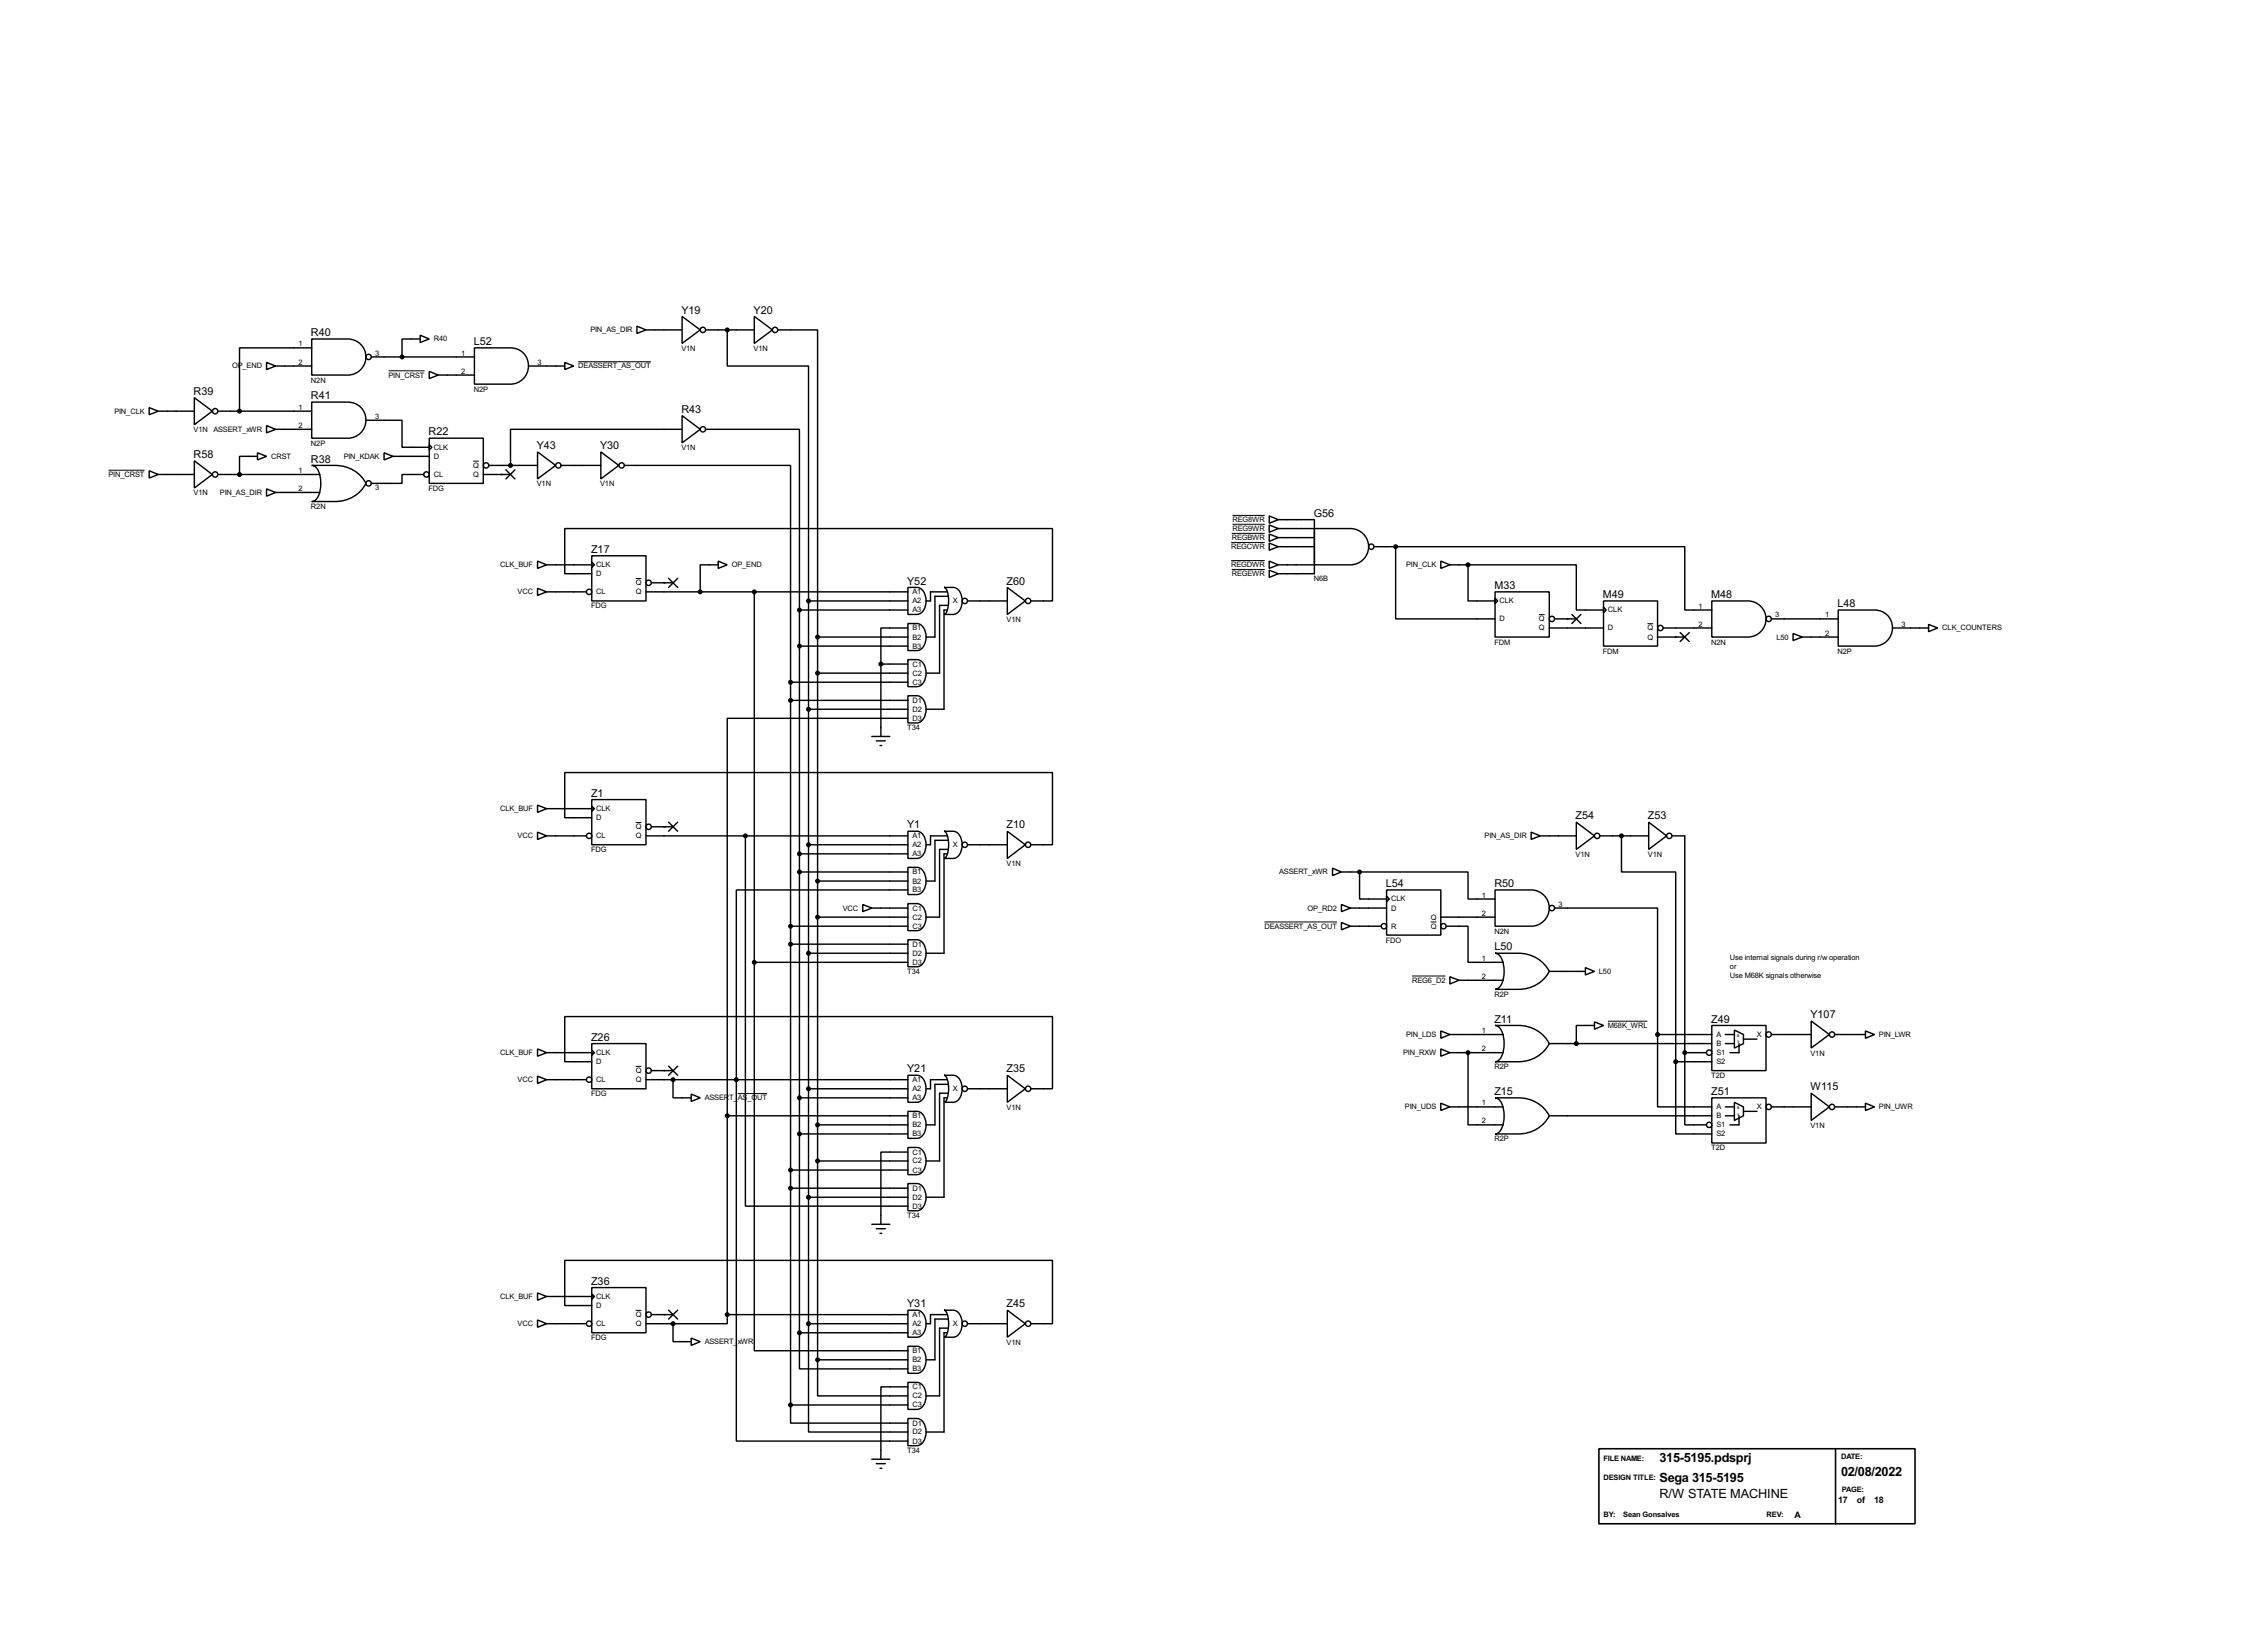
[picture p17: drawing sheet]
<svg xmlns="http://www.w3.org/2000/svg" width="637mm" height="460mm" viewBox="0 0 637 460" stroke-linecap="round" stroke-linejoin="round" font-family="sans-serif">
<defs><g id="words">
<g font-size="4">
<text x="466.7" y="410.9">315-5195.pdsprj</text>
<text x="466.7" y="416.7">Sega 315-5195</text>
<text x="517.7" y="415">02/08/2022</text>
<text x="466.7" y="421.1">R/W STATE MACHINE</text>
</g>
<g font-size="3.4">
<text x="191.6" y="88.2">Y19</text>
<text x="211.9" y="88.2">Y20</text>
<text x="87.5" y="94.5">R40</text>
<text x="133.2" y="97">L52</text>
<text x="54.5" y="111">R39</text>
<text x="87.5" y="112.2">R41</text>
<text x="191.6" y="116.1">R43</text>
<text x="120.5" y="122.4">R22</text>
<text x="54.5" y="128.8">R58</text>
<text x="87.5" y="130.1">R38</text>
<text x="151" y="126.3">Y43</text>
<text x="168.8" y="126.3">Y30</text>
<text x="369.4" y="145.3">G56</text>
<text x="166.2" y="155.5">Z17</text>
<text x="255.1" y="164.4">Y52</text>
<text x="283.1" y="164.4">Z60</text>
<text x="420.2" y="165.6">M33</text>
<text x="450.7" y="168.2">M49</text>
<text x="481.2" y="168.2">M48</text>
<text x="516.7" y="170.7">L48</text>
<text x="166.2" y="224">Z1</text>
<text x="255.1" y="232.9">Y1</text>
<text x="283.1" y="232.9">Z10</text>
<text x="443.1" y="230.4">Z54</text>
<text x="463.4" y="230.4">Z53</text>
<text x="389.7" y="249.4">L54</text>
<text x="420.2" y="249.4">R50</text>
<text x="420.2" y="267.2">L50</text>
<text x="420.2" y="287.5">Z11</text>
<text x="481.2" y="287.5">Z49</text>
<text x="509.1" y="286.3">Y107</text>
<text x="166.2" y="292.6">Z26</text>
<text x="255.1" y="301.5">Y21</text>
<text x="283.1" y="301.5">Z35</text>
<text x="420.2" y="307.9">Z15</text>
<text x="481.2" y="307.9">Z51</text>
<text x="509.1" y="306.6">W115</text>
<text x="166.2" y="361.2">Z36</text>
<text x="255.1" y="367.6">Y31</text>
<text x="283.1" y="367.6">Z45</text>
</g>
<g font-size="2.8">
<text x="516.9" y="422.7">17</text>
<text x="522.1" y="422.7">of</text>
<text x="527" y="422.7">18</text>
<text x="504.7" y="426.7">A</text>
</g>
<g font-size="2.4">
<text x="122" y="96">R40</text>
<text x="166" y="93.5">PIN_AS_DIR</text>
<text x="84" y="97.4">1</text>
<text x="105.5" y="100">3</text>
<text x="129.7" y="100">1</text>
<text x="191.6" y="98.7">V1N</text>
<text x="211.9" y="98.7">V1N</text>
<text x="65.3" y="103.6">OP_END</text>
<text x="84" y="102.5">2</text>
<text x="87.5" y="107.6">N2N</text>
<text x="109.3" y="106.2">PIN_CRST</text>
<text x="129.7" y="105.1">2</text>
<text x="151.2" y="102.5">3</text>
<text x="162.6" y="103.6">DEASSERT_AS_OUT</text>
<text x="133.2" y="110.1">N2P</text>
<text x="32.2" y="116.3">PIN_CLK</text>
<text x="84" y="115.2">1</text>
<text x="105.5" y="117.8">3</text>
<text x="54.5" y="121.5">V1N ASSERT_xWR</text>
<text x="84" y="120.3">2</text>
<text x="87.5" y="125.3">N2P</text>
<text x="76.3" y="129">CRST</text>
<text x="96.7" y="129">PIN_KDAK</text>
<text x="122" y="126.4">CLK</text>
<text x="122" y="129">D</text>
<text x="133.1" y="131.6">Q</text>
<text x="191.6" y="126.6">V1N</text>
<text x="30.5" y="134.1">PIN_CRST</text>
<text x="84" y="133">1</text>
<text x="105.5" y="137.8">3</text>
<text x="122" y="134.1">CL</text>
<text x="133.1" y="134.1">Q</text>
<text x="151" y="136.8">V1N</text>
<text x="168.8" y="136.8">V1N</text>
<text x="54.5" y="139.3">V1N</text>
<text x="61.9" y="139.2">PIN_AS_DIR</text>
<text x="84" y="138.1">2</text>
<text x="87.5" y="143.1">R2N</text>
<text x="120.5" y="138">FDG</text>
<text x="346.6" y="146.8">REG8WR</text>
<text x="346.6" y="149.3">REG9WR</text>
<text x="346.2" y="154.4">REGCWR</text>
<text x="346.4" y="151.9">REGBWR</text>
<text x="140.7" y="159.5">CLK_BUF</text>
<text x="167.7" y="159.5">CLK</text>
<text x="205.8" y="159.5">OP_END</text>
<text x="346.2" y="159.5">REGDWR</text>
<text x="395.4" y="159.5">PIN_CLK</text>
<text x="145.6" y="167.1">VCC</text>
<text x="167.7" y="162">D</text>
<text x="167.7" y="167.1">CL</text>
<text x="178.8" y="167.1">Q</text>
<text x="178.8" y="164.6">Q</text>
<text x="256.6" y="167.1">A1</text>
<text x="346.4" y="162">REGEWR</text>
<text x="369.4" y="163.4">N6B</text>
<text x="166.2" y="171.1">FDG</text>
<text x="256.6" y="169.7">A2</text>
<text x="256.6" y="172.2">A3</text>
<text x="267.9" y="169.7">X</text>
<text x="421.7" y="169.7">CLK</text>
<text x="452.2" y="172.2">CLK</text>
<text x="477.7" y="171.1">1</text>
<text x="499.2" y="173.6">3</text>
<text x="513.3" y="173.6">1</text>
<text x="256.6" y="177.3">B1</text>
<text x="256.6" y="179.8">B2</text>
<text x="283.1" y="174.9">V1N</text>
<text x="421.7" y="174.7">D</text>
<text x="432.8" y="177.3">Q</text>
<text x="432.8" y="174.7">Q</text>
<text x="452.2" y="177.3">D</text>
<text x="463.3" y="179.8">Q</text>
<text x="463.3" y="177.3">Q</text>
<text x="477.7" y="176.2">2</text>
<text x="499.5" y="179.8">L50</text>
<text x="513.3" y="178.7">2</text>
<text x="534.7" y="176.2">3</text>
<text x="546.2" y="177.3">CLK_COUNTERS</text>
<text x="256.6" y="182.4">B3</text>
<text x="420.2" y="181.2">FDM</text>
<text x="450.7" y="183.8">FDM</text>
<text x="481.2" y="181.2">N2N</text>
<text x="516.7" y="183.8">N2P</text>
<text x="256.6" y="187.4">C1</text>
<text x="256.6" y="190">C2</text>
<text x="256.6" y="192.5">C3</text>
<text x="256.6" y="197.6">D1</text>
<text x="256.6" y="200.1">D2</text>
<text x="256.6" y="202.7">D3</text>
<text x="255.1" y="205.4">T34</text>
<text x="140.7" y="228.1">CLK_BUF</text>
<text x="167.7" y="228.1">CLK</text>
<text x="167.7" y="230.6">D</text>
<text x="178.8" y="233.2">Q</text>
<text x="145.6" y="235.7">VCC</text>
<text x="166.2" y="239.6">FDG</text>
<text x="167.7" y="235.7">CL</text>
<text x="178.8" y="235.7">Q</text>
<text x="256.6" y="235.7">A1</text>
<text x="256.6" y="238.2">A2</text>
<text x="267.9" y="238.2">X</text>
<text x="417.5" y="235.7">PIN_AS_DIR</text>
<text x="256.6" y="240.8">A3</text>
<text x="256.6" y="245.9">B1</text>
<text x="283.1" y="243.5">V1N</text>
<text x="359.7" y="245.9">ASSERT_xWR</text>
<text x="443.1" y="240.9">V1N</text>
<text x="463.4" y="240.9">V1N</text>
<text x="256.6" y="248.4">B2</text>
<text x="256.6" y="250.9">B3</text>
<text x="237" y="256">VCC</text>
<text x="256.6" y="256">C1</text>
<text x="367.7" y="256">OP_RD2</text>
<text x="391.2" y="253.5">CLK</text>
<text x="391.2" y="256">D</text>
<text x="416.7" y="252.4">1</text>
<text x="416.7" y="257.5">2</text>
<text x="438.2" y="254.9">3</text>
<text x="256.6" y="258.6">C2</text>
<text x="256.6" y="261.1">C3</text>
<text x="355.6" y="261.1">DEASSERT_AS_OUT</text>
<text x="391.2" y="261.1">R</text>
<text x="402.3" y="258.6">Q</text>
<text x="402.3" y="261.1">Q</text>
<text x="420.2" y="262.5">N2N</text>
<text x="256.6" y="266.2">D1</text>
<text x="256.6" y="268.7">D2</text>
<text x="389.7" y="265">FDO</text>
<text x="486.5" y="269.9">Use internal signals during r/w operation</text>
<text x="255.1" y="273.9">T34</text>
<text x="256.6" y="271.3">D3</text>
<text x="416.7" y="270.2">1</text>
<text x="416.7" y="275.2">2</text>
<text x="449.6" y="273.8">L50</text>
<text x="486.5" y="272.5">or</text>
<text x="486.5" y="275">Use M68K signals otherwise</text>
<text x="397.1" y="276.3">REG6_D2</text>
<text x="420.2" y="280.3">R2P</text>
<text x="395.4" y="291.6">PIN_LDS</text>
<text x="416.7" y="290.5">1</text>
<text x="452.2" y="289">M68K_WRL</text>
<text x="482.7" y="291.6">A</text>
<text x="494" y="291.6">X</text>
<text x="528.4" y="291.6">PIN_LWR</text>
<text x="140.7" y="296.7">CLK_BUF</text>
<text x="167.7" y="296.7">CLK</text>
<text x="167.7" y="299.2">D</text>
<text x="394.6" y="296.7">PIN_RXW</text>
<text x="416.7" y="295.6">2</text>
<text x="482.7" y="299.2">S2</text>
<text x="482.7" y="294.1">B</text>
<text x="482.7" y="296.7">S1</text>
<text x="509.1" y="296.8">V1N</text>
<text x="145.6" y="304.3">VCC</text>
<text x="167.7" y="304.3">CL</text>
<text x="178.8" y="304.3">Q</text>
<text x="178.8" y="301.7">Q</text>
<text x="256.6" y="304.3">A1</text>
<text x="420.2" y="300.6">R2P</text>
<text x="481.2" y="303.1">T2D</text>
<text x="166.2" y="308.2">FDG</text>
<text x="198.2" y="309.4">ASSER</text>
<text x="205" y="309.4">T_</text>
<text x="207.5" y="309.4">AS</text>
<text x="210.2" y="309.4">_OUT</text>
<text x="256.6" y="306.8">A2</text>
<text x="256.6" y="309.4">A3</text>
<text x="267.9" y="306.8">X</text>
<text x="395.1" y="311.9">PIN_UDS</text>
<text x="416.7" y="310.8">1</text>
<text x="482.7" y="311.9">A</text>
<text x="494" y="311.9">X</text>
<text x="528.4" y="311.9">PIN_UWR</text>
<text x="256.6" y="314.4">B1</text>
<text x="256.6" y="317">B2</text>
<text x="283.1" y="312">V1N</text>
<text x="416.7" y="315.9">2</text>
<text x="482.7" y="314.4">B</text>
<text x="482.7" y="317">S1</text>
<text x="509.1" y="317.1">V1N</text>
<text x="256.6" y="319.5">B3</text>
<text x="420.2" y="320.9">R2P</text>
<text x="481.2" y="323.5">T2D</text>
<text x="482.7" y="319.5">S2</text>
<text x="256.6" y="324.6">C1</text>
<text x="256.6" y="327.1">C2</text>
<text x="256.6" y="329.7">C3</text>
<text x="256.6" y="334.8">D1</text>
<text x="256.6" y="337.3">D2</text>
<text x="256.6" y="339.8">D3</text>
<text x="255.1" y="342.5">T34</text>
<text x="140.7" y="365.2">CLK_BUF</text>
<text x="167.7" y="365.2">CLK</text>
<text x="167.7" y="367.8">D</text>
<text x="178.8" y="370.3">Q</text>
<text x="256.6" y="370.3">A1</text>
<text x="145.6" y="372.9">VCC</text>
<text x="166.2" y="376.8">FDG</text>
<text x="167.7" y="372.9">CL</text>
<text x="178.8" y="372.9">Q</text>
<text x="198.2" y="377.9">ASSERT_</text>
<text x="207.5" y="377.9">xWR</text>
<text x="256.6" y="372.9">A2</text>
<text x="256.6" y="375.4">A3</text>
<text x="267.9" y="372.9">X</text>
<text x="256.6" y="380.5">B1</text>
<text x="256.6" y="383">B2</text>
<text x="283.1" y="378.1">V1N</text>
<text x="256.6" y="385.6">B3</text>
<text x="256.6" y="390.6">C1</text>
<text x="256.6" y="393.2">C2</text>
<text x="256.6" y="395.7">C3</text>
<text x="256.6" y="400.8">D1</text>
<text x="256.6" y="403.3">D2</text>
<text x="256.6" y="405.9">D3</text>
<text x="255.1" y="408.6">T34</text>
<text x="450.9" y="410.8">FILE NAME:</text>
<text x="517.7" y="410.2">DATE:</text>
<text x="450.9" y="416.2">DESIGN TITLE:</text>
<text x="518" y="419.6">PAGE:</text>
<text x="450.9" y="426.5">BY:</text>
<text x="456.5" y="426.5">Sean Gonsalves</text>
<text x="496.8" y="426.6">REV:</text>
</g>
<g font-size="1.2">
<text x="488.5" y="291.6">0</text>
<text x="488.5" y="293.4">1</text>
<text x="488.5" y="311.9">0</text>
<text x="488.5" y="313.7">1</text>
</g>
</g></defs>
<g fill="none" stroke="#000" stroke-width=".4">
<path d="M87.7 95.3h10.1a5.1 5.1 0 0 1 5.1 5.1 5.1 5.1 0 0 1-5.1 5.1h-10.1zM87.7 97.8h-20.3v17.8M118.2 94.3l2.5 1-2.5 1zM118.2 95.3h-5.1v5.1M133.4 97.8h10.2a5.1 5.1 0 0 1 5 5.1 5.1 5.1 0 0 1-5 5.1h-10.2zM179.1 91.7l2.6 1.1-2.6 1zM181.7 92.8h10.1M191.8 89l5.1 3.8-5.1 3.8zM198.4 92.8h13.7M204.5 92.8v10.1h22.9v66.1M212.1 89l5.1 3.8-5.1 3.8zM218.7 92.8h11.2v86.3"/>
<path d="M42 114.6l2.5 1-2.5 1zM44.5 115.6h10.2M54.7 111.8l5 3.8-5 3.8zM61.3 115.6h26.4M75 119.7l2.5 1-2.5 1zM75 101.9l2.5 1-2.5 1zM77.5 102.9h10.2M87.7 113.1h10.1a5.1 5.1 0 0 1 5.1 5 5.1 5.1 0 0 1-5.1 5.1h-10.1zM102.9 118.2h10.2v7.6h7.6M104.4 100.4h29M120.7 104.4l2.5 1.1-2.5 1zM123.2 105.5h10.2"/>
<path d="M148.6 102.9h10.2M158.8 101.9l2.5 1-2.5 1zM191.8 116.9l5.1 3.8-5.1 3.8zM42 132.4l2.5 1-2.5 1zM44.5 133.4h10.2M54.7 129.6l5 3.8-5 3.8zM61.3 133.4h28.7M72.4 127.3l2.6 1-2.6 1zM72.4 128.3h-5v5.1M75 137.5l2.5 1-2.5 1zM77.5 120.7h10.2M77.5 138.5h12.5"/>
<path d="M87.7 130.9h6.6a9.5 9.5 0 0 1 8.6 5 9.5 9.5 0 0 1-8.6 5.1h-6.6a3.2 3.2 0 0 0 2.3-3.1 7.7 7.7 0 0 0-1.3-6.6zM108 127.3l2.5 1-2.5 1zM110.5 128.3h10.2M119.2 133.4h-6.1v2.5h-8.7M120.7 123.2h15.2v12.7h-15.2zM120.7 125l.8 .8-.8 .7zM135.9 133.4h7.7M137.5 130.9h13.7M142.3 132.1l2.5 2.6M144.8 132.1l-2.5 2.6M151.2 127.1l5.1 3.8-5.1 3.8zM157.8 130.9h11.2"/>
<path d="M169 127.1l5 3.8-5 3.8zM175.6 130.9h46.7v60.9M191.8 120.7h-48.2v10.2M198.4 120.7h26.4v50.8M151.2 157.8l2.5 1-2.5 1zM153.7 158.8h12.7M166.4 156.3h15.3v12.7h-15.3zM166.4 158l.8 .8-.8 .8zM202 157.8l2.5 1-2.5 1zM202 158.8h-5.1v7.6M356.9 145.1l2.6 1-2.6 1zM356.9 150.2l2.6 1-2.6 1z"/>
<path d="M356.9 147.6l2.6 1-2.6 1.1zM356.9 152.7l2.6 1-2.6 1zM356.9 157.8l2.6 1-2.6 1zM359.5 158.8h10.1M359.5 146.1h10.1v15.2h-10.1M359.5 151.2h10.1M359.5 148.6h10.1M359.5 153.7h10.1M369.6 148.6h10.2a5.1 5.1 0 0 1 5.1 5.1 5.1 5.1 0 0 1-5.1 5.1h-10.2zM386.4 153.7h6.1M392.5 153.7h81.3v17.8h7.6M392.5 153.7v20.3h27.9"/>
<path d="M405.2 157.8l2.5 1-2.5 1zM407.7 158.8h5.1M412.8 158.8v10.2h7.6M412.8 158.8h30.5v12.7h7.6M151.2 165.4l2.5 1-2.5 1zM153.7 166.4h11.2M166.4 161.3h-7.6v-12.7h137.2v20.4h-6.1M181.7 166.4h73.6M183.2 163.9h6.1M188 162.6l2.6 2.6M190.6 162.6l-2.6 2.6M212.1 166.4v104.2"/>
<path d="M224.8 171.5v203.2M224.8 171.5h30.5M227.4 169h27.9M227.4 169v203.2M229.9 179.1v203.2M229.9 179.1h25.4M255.3 165.2h2.6a3.3 3.3 0 0 1 2.5 3.8 3.3 3.3 0 0 1-2.5 3.8h-2.6zM255.3 175.3h2.6a3.3 3.3 0 0 1 2.5 3.8 3.3 3.3 0 0 1-2.5 3.8h-2.6zM255.3 176.6h-7.6v10.1M265.5 165.2h2.5a3.3 3.3 0 0 1 2.6 3.8 3.3 3.3 0 0 1-2.6 3.8h-2.5a2.98 2.98 0 0 0 1.2-3l-.2-3.2a1.6 1.6 0 0 0-1-1.4zM266.2 166.4h-4.5v2.6h-1.3M266.2 171.5h-.7v27.9h-5.1"/>
<path d="M266.5 170.2h-2.3v19.1h-3.8M266.5 167.7h-3.6v11.4h-2.5M272.1 169h11.2M283.3 165.2l5 3.8-5 3.8zM356.9 160.3l2.6 1-2.6 1.1zM420.4 166.4h15.3v12.7h-15.3zM420.4 168.2l.8 .8-.8 .7zM435.7 176.6h15.2M437.2 174h6.1M442 172.8l2.6 2.5M444.6 172.8l-2.6 2.5M450.9 169h15.2v12.7h-15.2z"/>
<path d="M450.9 170.7l.8 .8-.8 .8zM466.1 179.1h7.7M467.7 176.6h13.7M472.5 177.9l2.5 2.5M475 177.9l-2.5 2.5M481.4 169h10.1a5.1 5.1 0 0 1 5.1 5 5.1 5.1 0 0 1-5.1 5.1h-10.1zM498.1 174h18.8M504.2 178.1l2.6 1-2.6 1zM506.8 179.1h10.1M516.9 171.5h10.2a5.1 5.1 0 0 1 5.1 5.1 5.1 5.1 0 0 1-5.1 5.1h-10.2zM532.2 176.6h10.1M542.3 175.6l2.6 1-2.6 1z"/>
<path d="M222.3 191.8v203.2M222.3 196.9h33M222.3 191.8h33M224.8 181.7h30.5M227.4 199.4h27.9M229.9 189.3h25.4M247.7 186.7v20.4M247.7 186.7h7.6M255.3 185.5h2.6a3.3 3.3 0 0 1 2.5 3.8 3.3 3.3 0 0 1-2.5 3.8h-2.6zM255.3 195.6h2.6a3.4 3.4 0 0 1 2.5 3.8 3.4 3.4 0 0 1-2.5 3.9h-2.6zM245.2 207.1h5M246.4 208.3h2.6"/>
<path d="M247.5 209.6h.5M255.3 202h-50.8v111.7M151.2 226.4l2.5 1-2.5 1zM151.2 234l2.5 1-2.5 1zM153.7 227.4h12.7M153.7 235h11.2M166.4 224.8h15.3v12.7h-15.3zM166.4 226.6l.8 .8-.8 .7zM166.4 229.9h-7.6v-12.7h137.2v20.3h-6.1M181.7 235h73.6M183.2 232.5h6.1M188 231.2l2.6 2.5"/>
<path d="M190.6 231.2l-2.6 2.5M209.6 235v104.1h45.7M227.4 237.5h27.9M255.3 233.7h2.6a3.4 3.4 0 0 1 2.5 3.8 3.4 3.4 0 0 1-2.5 3.9h-2.6zM265.5 233.7h2.5a3.3 3.3 0 0 1 2.6 3.8 3.4 3.4 0 0 1-2.6 3.9h-2.5a3.1 3.1 0 0 0 1.2-3l-.2-3.3a1.63 1.63 0 0 0-1-1.4zM266.2 235h-4.5v2.5h-1.3M266.5 238.8h-2.3v19.1h-3.8M266.5 236.3h-3.6v11.4h-2.5M272.1 237.5h11.2M283.3 233.7l5 3.8-5 3.9zM430.6 234l2.5 1-2.5 1zM433.1 235h10.2"/>
<path d="M443.3 231.2l5.1 3.8-5.1 3.8zM449.9 235h13.7M456 235v10.2h15.2v53.3M463.6 231.2l5.1 3.8-5.1 3.8zM470.2 235h3.6v61M224.8 245.2h30.5M224.8 240.1h30.5M229.9 257.9h25.4M229.9 247.7h25.4M242.6 254.3l2.6 1-2.6 1zM245.2 255.3h10.1M255.3 243.9h2.6a3.4 3.4 0 0 1 2.5 3.8 3.4 3.4 0 0 1-2.5 3.8h-2.6z"/>
<path d="M255.3 254.1h2.6a3.3 3.3 0 0 1 2.5 3.8 3.3 3.3 0 0 1-2.5 3.8h-2.6zM255.3 250.2h-48.2v155h48.2M266.2 240.1h-.7v27.9h-5.1M374.7 244.1l2.5 1.1-2.5 1zM377.2 259.4l2.6 1-2.6 1zM377.2 254.3l2.6 1-2.6 1zM377.2 245.2h5.1M379.8 255.3h10.1M382.3 245.2v7.6h7.6M382.3 245.2h30.5v7.6h7.6M389.9 250.2h15.3v12.7h-15.3zM389.9 252l.8 .8-.8 .7z"/>
<path d="M405.2 257.9h15.2M420.4 250.2h10.2a5.1 5.1 0 0 1 5.1 5.1 5.1 5.1 0 0 1-5.1 5.1h-10.2zM437.2 255.3h28.9v35.6M212.1 270.6v109.2h43.2M212.1 270.6h43.2M222.3 260.4h33M222.3 265.5h33M227.4 268h27.9M255.3 264.2h2.6a3.3 3.3 0 0 1 2.5 3.8 3.3 3.3 0 0 1-2.5 3.8h-2.6zM379.8 260.4h8.6M406.7 260.4h6.1v10.2h9.9M407.7 274.6l2.6 1-2.6 1.1z"/>
<path d="M410.3 275.6h12.4M420.4 268h6.6a9.6 9.6 0 0 1 8.7 5.1 9.6 9.6 0 0 1-8.7 5.1h-6.6a3.2 3.2 0 0 0 2.4-3.2 7.7 7.7 0 0 0-1.4-6.6zM435.7 273.1h10.1M445.8 272.1l2.6 1-2.6 1zM151.2 294.9l2.5 1.1-2.5 1zM153.7 296h12.7M166.4 293.4h15.3v12.7h-15.3zM166.4 295.2l.8 .8-.8 .7zM166.4 298.5h-7.6v-12.7h137.2v20.3h-6.1M188 299.8l2.6 2.5M190.6 299.8l-2.6 2.5M405.2 289.9l2.5 1-2.5 1z"/>
<path d="M405.2 294.9l2.5 1.1-2.5 1zM407.7 290.9h15M407.7 296h15M412.8 296v20.3h9.9M420.4 288.3h6.6a9.6 9.6 0 0 1 8.7 5.1 9.6 9.6 0 0 1-8.7 5.1h-6.6a3.2 3.2 0 0 0 2.4-3.1 7.7 7.7 0 0 0-1.4-6.7zM435.7 293.4h45.7M448.4 287.3l2.5 1-2.5 1.1zM448.4 288.3h-5.1v5.1M466.1 290.9v20.3h15.3M466.1 290.9h15.3M471.2 298.5v20.3h10.2M471.2 298.5h10.2"/>
<path d="M473.8 296v20.3h6.1M473.8 296h6.1M481.4 288.3h15.2v12.7h-15.2zM485.2 290.9h2.5M485.2 293.4h2.5M487.7 289.6l2.6 1.3v2.5l-2.6 1.3zM489 293.4v2.6h-2.5M490.3 292.2h3.8M498.1 290.9h11.2M509.3 287.1l5.1 3.8-5.1 3.8zM515.9 290.9h8.7M524.6 289.9l2.5 1-2.5 1z"/>
<path d="M151.2 302.6l2.5 1-2.5 1zM153.7 303.6h11.2M181.7 303.6h73.6M183.2 301h6.1M189.3 303.6v5.1h5.1M194.4 307.6l2.5 1.1-2.5 1zM204.5 313.7h50.8M204.5 313.7v55.9M224.8 308.7h30.5M224.8 318.8h30.5M227.4 306.1h27.9M229.9 316.3h25.4"/>
<path d="M255.3 302.3h2.6a3.3 3.3 0 0 1 2.5 3.8 3.3 3.3 0 0 1-2.5 3.8h-2.6zM255.3 312.5h2.6a3.3 3.3 0 0 1 2.5 3.8 3.3 3.3 0 0 1-2.5 3.8h-2.6zM265.5 302.3h2.5a3.3 3.3 0 0 1 2.6 3.8 3.3 3.3 0 0 1-2.6 3.8h-2.5a2.98 2.98 0 0 0 1.2-2.9l-.2-3.3a1.6 1.6 0 0 0-1-1.4zM266.2 303.6h-4.5v2.5h-1.3M266.2 308.7h-.7v27.9h-5.1M266.5 304.9h-3.6v11.4h-2.5M266.5 307.4h-2.3v19h-3.8M272.1 306.1h11.2M283.3 302.3l5 3.8-5 3.8zM405.2 310.2l2.5 1-2.5 1zM407.7 311.2h15M420.4 308.7h6.6a9.6 9.6 0 0 1 8.7 5 9.6 9.6 0 0 1-8.7 5.1h-6.6a3.2 3.2 0 0 0 2.4-3.1 7.6 7.6 0 0 0-1.4-6.6z"/>
<path d="M435.7 313.7h45.7M481.4 308.7h15.2v12.7h-15.2zM485.2 311.2h2.5M485.2 313.7h2.5M487.7 309.9l2.6 1.3v2.5l-2.6 1.3zM489 313.7v2.6h-2.5M490.3 312.5h3.8M498.1 311.2h11.2M509.3 307.4l5.1 3.8-5.1 3.8zM515.9 311.2h8.7M524.6 310.2l2.5 1-2.5 1zM222.3 329h33"/>
<path d="M222.3 334.1h33M227.4 336.6h27.9M229.9 326.4h25.4M255.3 322.6h2.6a3.4 3.4 0 0 1 2.5 3.8 3.4 3.4 0 0 1-2.5 3.9h-2.6zM255.3 332.8h2.6a3.4 3.4 0 0 1 2.5 3.8 3.4 3.4 0 0 1-2.5 3.8h-2.6zM255.3 323.9h-7.6v20.3M245.2 344.2h5M246.4 345.5h2.6M247.5 346.8h.5M151.2 363.5l2.5 1-2.5 1.1zM151.2 371.1l2.5 1.1-2.5 1zM153.7 372.2h11.2"/>
<path d="M153.7 364.5h12.7M166.4 362h15.3v12.7h-15.3zM166.4 363.8l.8 .7-.8 .8zM166.4 367.1h-7.6v-12.7h137.2v17.8h-6.1M181.7 372.2h7.6M183.2 369.6h6.1M188 368.4l2.6 2.5M189.3 372.2v5h5.1M190.6 368.4l-2.6 2.5M194.4 376.2l2.5 1-2.5 1.1zM204.5 369.6v2.6h-15.2M204.5 369.6h50.8"/>
<path d="M224.8 374.7v10.2h30.5M224.8 374.7h30.5M227.4 372.2v30.4h27.9M227.4 372.2h27.9M255.3 368.4h2.6a3.3 3.3 0 0 1 2.5 3.8 3.3 3.3 0 0 1-2.5 3.8h-2.6zM255.3 378.5h2.6a3.3 3.3 0 0 1 2.5 3.8 3.3 3.3 0 0 1-2.5 3.8h-2.6zM265.5 368.4h2.5a3.3 3.3 0 0 1 2.6 3.8 3.3 3.3 0 0 1-2.6 3.8h-2.5a2.98 2.98 0 0 0 1.2-3l-.2-3.2a1.6 1.6 0 0 0-1-1.4zM266.2 369.6h-4.5v2.6h-1.3M266.2 374.7h-.7v27.9h-5.1M266.5 370.9h-3.6v11.4h-2.5M266.5 373.4h-2.3v19.1h-3.8M272.1 372.2h11.2"/>
<path d="M283.3 368.4l5 3.8-5 3.8zM222.3 395v5.1h33M222.3 395h33M229.9 382.3v10.2h25.4M229.9 382.3h25.4M255.3 388.7h2.6a3.3 3.3 0 0 1 2.5 3.8 3.3 3.3 0 0 1-2.5 3.8h-2.6zM255.3 398.8h2.6a3.4 3.4 0 0 1 2.5 3.8 3.4 3.4 0 0 1-2.5 3.9h-2.6zM255.3 389.9h-7.6v20.4M245.2 410.3h5M246.4 411.5h2.6M247.5 412.8h.5"/>
<circle cx="197.6" cy="92.8" r=".75"/>
<circle cx="217.9" cy="92.8" r=".75"/>
<circle cx="60.5" cy="115.6" r=".75"/>
<circle cx="103.6" cy="100.4" r=".75"/>
<circle cx="60.5" cy="133.4" r=".75"/>
<circle cx="103.6" cy="135.9" r=".75"/>
<circle cx="119.9" cy="133.4" r=".75"/>
<circle cx="136.7" cy="130.9" r=".75"/>
<circle cx="157" cy="130.9" r=".75"/>
<circle cx="174.8" cy="130.9" r=".75"/>
<circle cx="197.6" cy="120.7" r=".75"/>
<circle cx="385.6" cy="153.7" r=".75"/>
<circle cx="165.6" cy="166.4" r=".75"/>
<circle cx="182.4" cy="163.9" r=".75"/>
<circle cx="271.3" cy="169" r=".75"/>
<circle cx="289.1" cy="169" r=".75"/>
<circle cx="436.4" cy="174" r=".75"/>
<circle cx="466.9" cy="176.6" r=".75"/>
<circle cx="497.3" cy="174" r=".75"/>
<circle cx="165.6" cy="235" r=".75"/>
<circle cx="182.4" cy="232.5" r=".75"/>
<circle cx="271.3" cy="237.5" r=".75"/>
<circle cx="289.1" cy="237.5" r=".75"/>
<circle cx="449.1" cy="235" r=".75"/>
<circle cx="469.4" cy="235" r=".75"/>
<circle cx="436.4" cy="255.3" r=".75"/>
<circle cx="389.1" cy="260.4" r=".75"/>
<circle cx="405.9" cy="260.4" r=".75"/>
<circle cx="480.6" cy="296" r=".75"/>
<circle cx="497.3" cy="290.9" r=".75"/>
<circle cx="515.1" cy="290.9" r=".75"/>
<circle cx="165.6" cy="303.6" r=".75"/>
<circle cx="182.4" cy="301" r=".75"/>
<circle cx="271.3" cy="306.1" r=".75"/>
<circle cx="289.1" cy="306.1" r=".75"/>
<circle cx="480.6" cy="316.3" r=".75"/>
<circle cx="497.3" cy="311.2" r=".75"/>
<circle cx="515.1" cy="311.2" r=".75"/>
<circle cx="165.6" cy="372.2" r=".75"/>
<circle cx="182.4" cy="369.6" r=".75"/>
<circle cx="271.3" cy="372.2" r=".75"/>
<circle cx="289.1" cy="372.2" r=".75"/>
</g>
<g fill="#000">
<circle cx="141" cy="133.4" r=".2"/>
<circle cx="186.7" cy="163.9" r=".2"/>
<circle cx="440.7" cy="174" r=".2"/>
<circle cx="471.2" cy="179.1" r=".2"/>
<circle cx="186.7" cy="232.5" r=".2"/>
<circle cx="186.7" cy="301" r=".2"/>
<circle cx="186.7" cy="369.6" r=".2"/>
</g>
<g fill="#000" stroke="#000" stroke-width=".4">
<circle cx="204.5" cy="92.8" r=".5"/>
<circle cx="67.3" cy="115.6" r=".5"/>
<circle cx="113" cy="100.4" r=".5"/>
<circle cx="67.3" cy="133.4" r=".5"/>
<circle cx="143.5" cy="130.9" r=".5"/>
<circle cx="392.4" cy="153.7" r=".5"/>
<circle cx="412.8" cy="158.8" r=".5"/>
<circle cx="196.9" cy="166.4" r=".5"/>
<circle cx="212.1" cy="166.4" r=".5"/>
<circle cx="224.8" cy="171.5" r=".5"/>
<circle cx="227.3" cy="169" r=".5"/>
<circle cx="229.9" cy="179.1" r=".5"/>
<circle cx="222.3" cy="191.8" r=".5"/>
<circle cx="222.3" cy="196.9" r=".5"/>
<circle cx="224.8" cy="181.7" r=".5"/>
<circle cx="227.3" cy="199.4" r=".5"/>
<circle cx="229.9" cy="189.3" r=".5"/>
<circle cx="247.7" cy="186.7" r=".5"/>
<circle cx="209.6" cy="235" r=".5"/>
<circle cx="227.3" cy="237.5" r=".5"/>
<circle cx="455.9" cy="235" r=".5"/>
<circle cx="224.8" cy="240.1" r=".5"/>
<circle cx="224.8" cy="245.2" r=".5"/>
<circle cx="229.9" cy="257.9" r=".5"/>
<circle cx="229.9" cy="247.7" r=".5"/>
<circle cx="382.3" cy="245.2" r=".5"/>
<circle cx="212.1" cy="270.6" r=".5"/>
<circle cx="222.3" cy="260.4" r=".5"/>
<circle cx="222.3" cy="265.5" r=".5"/>
<circle cx="227.3" cy="268" r=".5"/>
<circle cx="412.8" cy="296" r=".5"/>
<circle cx="443.2" cy="293.4" r=".5"/>
<circle cx="466.1" cy="290.9" r=".5"/>
<circle cx="471.2" cy="298.5" r=".5"/>
<circle cx="473.7" cy="296" r=".5"/>
<circle cx="189.2" cy="303.6" r=".5"/>
<circle cx="204.5" cy="313.7" r=".5"/>
<circle cx="207" cy="303.6" r=".5"/>
<circle cx="224.8" cy="308.7" r=".5"/>
<circle cx="224.8" cy="318.8" r=".5"/>
<circle cx="227.3" cy="306.1" r=".5"/>
<circle cx="229.9" cy="316.3" r=".5"/>
<circle cx="222.3" cy="329" r=".5"/>
<circle cx="222.3" cy="334.1" r=".5"/>
<circle cx="227.3" cy="336.6" r=".5"/>
<circle cx="229.9" cy="326.4" r=".5"/>
<circle cx="189.2" cy="372.2" r=".5"/>
<circle cx="204.5" cy="369.6" r=".5"/>
<circle cx="224.8" cy="374.7" r=".5"/>
<circle cx="227.3" cy="372.2" r=".5"/>
<circle cx="222.3" cy="395" r=".5"/>
<circle cx="229.9" cy="382.3" r=".5"/>
</g>
<g fill="none" stroke="#000" stroke-width=".28">
<path d="M109.3 104.3h10.1M162.6 101.7h20.4M30.5 132.2h10.2M133.1 129.7h1.6M346.2 152.5h9.5M346.2 157.6h9.5M346.4 150h9.3M346.6 144.9h9.1M346.6 147.4h9.1M178.8 162.7h1.6M346.4 160.1h9.3M432.8 172.8h1.6"/>
<path d="M463.3 175.4h1.6M178.8 231.3h1.6M355.6 259.2h20.4M402.3 259.2h1.6M397.1 274.4h9.4M178.8 299.8h1.6M452.2 287.1h11.1M207.5 307.5h8.2M178.8 368.4h1.6"/>
</g>
<path d="M449.6 407.3h88.9v21.1h-88.9zM516.2 407.3v21.1" fill="none" stroke="#000" stroke-width=".45"/>
<use href="#words"/>
</svg>
